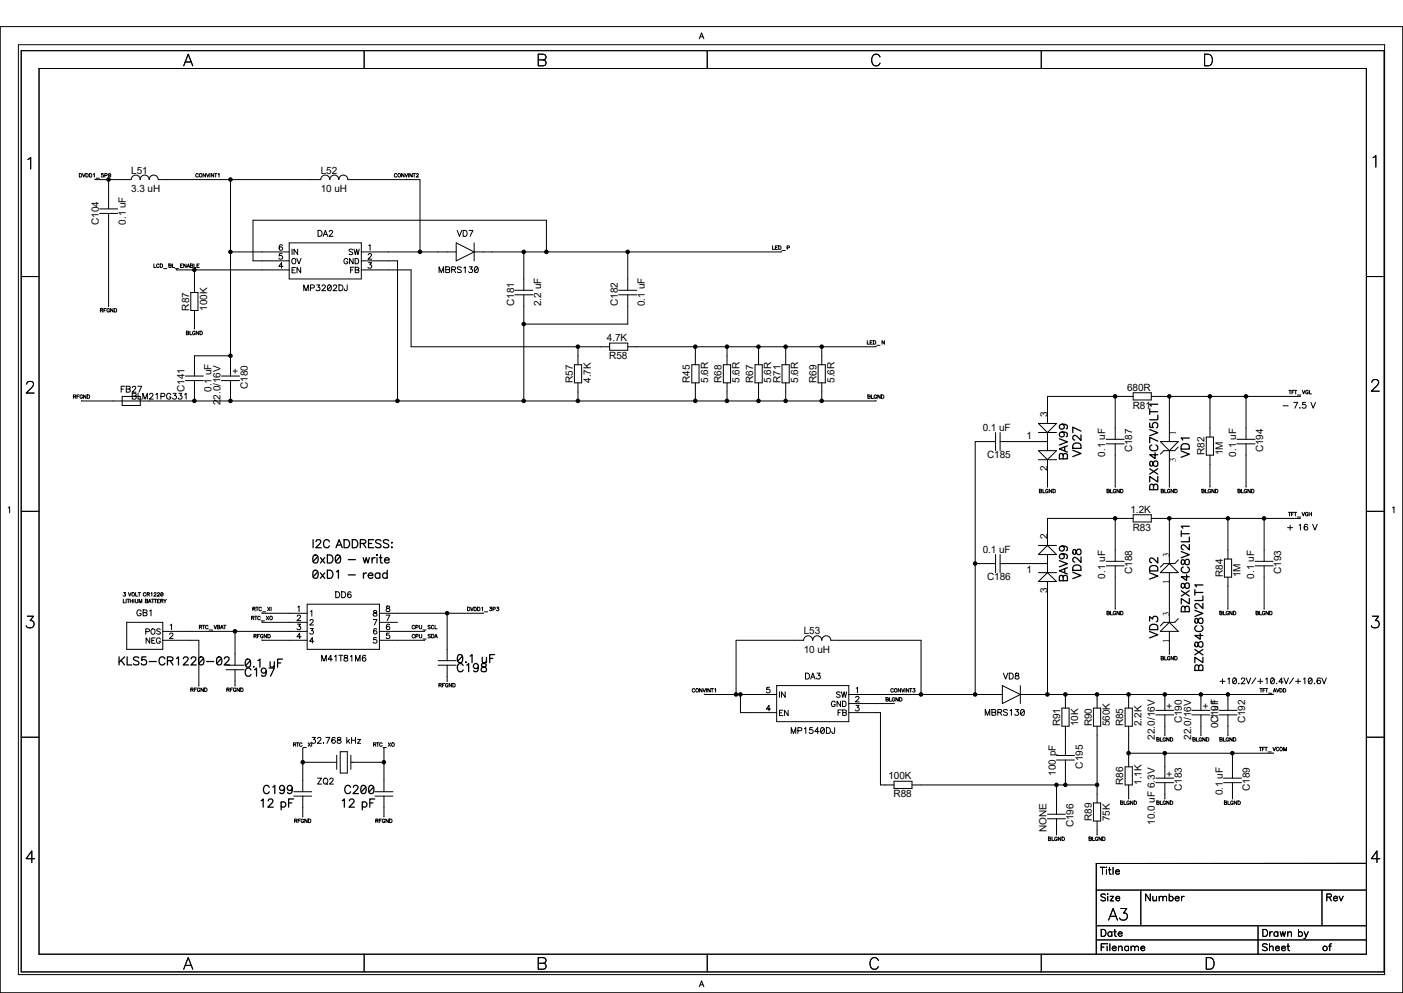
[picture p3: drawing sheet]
<svg xmlns="http://www.w3.org/2000/svg" width="420mm" height="297mm" viewBox="0 0 420 297" stroke-linecap="round" stroke-linejoin="round" font-family="sans-serif">
<defs><g id="words">
<g font-size="3">
<text x="39.3" y="52">L51</text>
<text x="96" y="52">L52</text>
<text x="39.3" y="57.4">3.3 uH</text>
<text x="96" y="57.4">10 uH</text>
<text x="29.5" y="67.2" transform="rotate(-90 29.5 67.2)">C104</text>
<text x="37.7" y="67.2" transform="rotate(-90 37.7 67.2)">0.1 uF</text>
<text x="56.6" y="92.9" transform="rotate(-90 56.6 92.9)">R87</text>
<text x="62" y="92.9" transform="rotate(-90 62 92.9)">100K</text>
<text x="153.9" y="91.6" transform="rotate(-90 153.9 91.6)">C181</text>
<text x="162" y="91.6" transform="rotate(-90 162 91.6)">2.2 uF</text>
<text x="185" y="91.6" transform="rotate(-90 185 91.6)">C182</text>
<text x="193" y="91.6" transform="rotate(-90 193 91.6)">0.1 uF</text>
<text x="181.7" y="102">4.7K</text>
<text x="182.4" y="107.4">R58</text>
<text x="71.5" y="112" transform="rotate(-90 71.5 112)">+</text>
<text x="55.2" y="117.2" transform="rotate(-90 55.2 117.2)">C141</text>
<text x="63.3" y="117.2" transform="rotate(-90 63.3 117.2)">0.1 uF</text>
<text x="74.2" y="116.4" transform="rotate(-90 74.2 116.4)">C180</text>
<text x="171.5" y="114.5" transform="rotate(-90 171.5 114.5)">R57</text>
<text x="176.8" y="114.5" transform="rotate(-90 176.8 114.5)">4.7K</text>
<text x="206.5" y="114.5" transform="rotate(-90 206.5 114.5)">R45</text>
<text x="212" y="114.5" transform="rotate(-90 212 114.5)">5.6R</text>
<text x="216" y="114.5" transform="rotate(-90 216 114.5)">R68</text>
<text x="221.4" y="114.5" transform="rotate(-90 221.4 114.5)">5.6R</text>
<text x="225.5" y="114.5" transform="rotate(-90 225.5 114.5)">R67</text>
<text x="230.9" y="114.5" transform="rotate(-90 230.9 114.5)">5.6R</text>
<text x="233.6" y="114.5" transform="rotate(-90 233.6 114.5)">R71</text>
<text x="239" y="114.5" transform="rotate(-90 239 114.5)">5.6R</text>
<text x="244.4" y="114.5" transform="rotate(-90 244.4 114.5)">R69</text>
<text x="249.8" y="114.5" transform="rotate(-90 249.8 114.5)">5.6R</text>
<text x="337.4" y="116.8">680R</text>
<text x="66" y="121.2" transform="rotate(-90 66 121.2)">22.0/16V</text>
<text x="313.5" y="124.8" transform="rotate(-90 313.5 124.8)">3</text>
<text x="339.1" y="122.3">R81</text>
<text x="294.2" y="129">0.1 uF</text>
<text x="307.3" y="131.4">1</text>
<text x="295.5" y="137.1">C185</text>
<text x="330.9" y="136.6" transform="rotate(-90 330.9 136.6)">0.1 uF</text>
<text x="339" y="135.3" transform="rotate(-90 339 135.3)">C187</text>
<text x="360.6" y="136.1" transform="rotate(-90 360.6 136.1)">R82</text>
<text x="366" y="136.1" transform="rotate(-90 366 136.1)">1M</text>
<text x="370" y="136.6" transform="rotate(-90 370 136.6)">0.1 uF</text>
<text x="378.2" y="135.3" transform="rotate(-90 378.2 135.3)">C194</text>
<text x="313.5" y="141" transform="rotate(-90 313.5 141)">2</text>
<text x="338.4" y="153.3">1.2K</text>
<text x="313.5" y="161.3" transform="rotate(-90 313.5 161.3)">2</text>
<text x="339.1" y="158.7">R83</text>
<text x="294.2" y="165.5">0.1 uF</text>
<text x="295.5" y="173.6">C186</text>
<text x="307.3" y="171.2">1</text>
<text x="330.9" y="173.1" transform="rotate(-90 330.9 173.1)">0.1 uF</text>
<text x="339" y="171.7" transform="rotate(-90 339 171.7)">C188</text>
<text x="366" y="172.6" transform="rotate(-90 366 172.6)">R84</text>
<text x="371.4" y="172.6" transform="rotate(-90 371.4 172.6)">1M</text>
<text x="375.5" y="173.1" transform="rotate(-90 375.5 173.1)">0.1 uF</text>
<text x="383.5" y="171.7" transform="rotate(-90 383.5 171.7)">C193</text>
<text x="313.5" y="177.5" transform="rotate(-90 313.5 177.5)">3</text>
<text x="240.6" y="189.8">L53</text>
<text x="240.6" y="195.2">10 uH</text>
<text x="351.1" y="212" transform="rotate(-90 351.1 212)">+</text>
<text x="361.9" y="212" transform="rotate(-90 361.9 212)">+</text>
<text x="317.4" y="217.2" transform="rotate(-90 317.4 217.2)">R91</text>
<text x="322.7" y="217.2" transform="rotate(-90 322.7 217.2)">10K</text>
<text x="326.8" y="217.2" transform="rotate(-90 326.8 217.2)">R90</text>
<text x="332.2" y="217.2" transform="rotate(-90 332.2 217.2)">560K</text>
<text x="336.3" y="217.2" transform="rotate(-90 336.3 217.2)">R85</text>
<text x="341.7" y="217.2" transform="rotate(-90 341.7 217.2)">2.2K</text>
<text x="345.7" y="221.2" transform="rotate(-90 345.7 221.2)">22.0/16V</text>
<text x="353.8" y="216.4" transform="rotate(-90 353.8 216.4)">C190</text>
<text x="356.5" y="221.2" transform="rotate(-90 356.5 221.2)">22.0/16V</text>
<text x="364.7" y="217.6" transform="rotate(-90 364.7 217.6)">0.1 uF</text>
<text x="364.7" y="216.4" transform="rotate(-90 364.7 216.4)">C191</text>
<text x="372.7" y="216.4" transform="rotate(-90 372.7 216.4)">C192</text>
<text x="265.9" y="233">100K</text>
<text x="316" y="232" transform="rotate(-90 316 232)">100 pF</text>
<text x="324.1" y="229.9" transform="rotate(-90 324.1 229.9)">C195</text>
<text x="351.1" y="232.3" transform="rotate(-90 351.1 232.3)">+</text>
<text x="267.5" y="238.4">R88</text>
<text x="336.3" y="234.8" transform="rotate(-90 336.3 234.8)">R86</text>
<text x="341.7" y="234.8" transform="rotate(-90 341.7 234.8)">1.1K</text>
<text x="353.8" y="236.6" transform="rotate(-90 353.8 236.6)">C183</text>
<text x="366" y="237.9" transform="rotate(-90 366 237.9)">0.1 uF</text>
<text x="374.1" y="236.6" transform="rotate(-90 374.1 236.6)">C189</text>
<text x="326.8" y="245.6" transform="rotate(-90 326.8 245.6)">R89</text>
<text x="332.2" y="245.6" transform="rotate(-90 332.2 245.6)">75K</text>
<text x="313.3" y="248.9" transform="rotate(-90 313.3 248.9)">NONE</text>
<text x="321.4" y="247.4" transform="rotate(-90 321.4 247.4)">C196</text>
<text x="345.7" y="246.7" transform="rotate(-90 345.7 246.7)">10.0 uF 6.3V</text>
</g>
<g font-size="2.7">
<text x="352" y="130" transform="rotate(-90 352 130)">1</text>
<text x="352" y="138.2" transform="rotate(-90 352 138.2)">3</text>
<text x="350" y="166.5" transform="rotate(-90 350 166.5)">3</text>
<text x="350" y="174.6" transform="rotate(-90 350 174.6)">1</text>
<text x="350" y="184.1" transform="rotate(-90 350 184.1)">3</text>
<text x="350" y="192.2" transform="rotate(-90 350 192.2)">1</text>
</g>
</g></defs>
<g fill="none" stroke="#000" stroke-width=".3">
<path d="M.1 8h419.8v288.9h-419.8zM5.5 13.4h409v278.1h-409zM6.3 15.2h408.1v275.5h-408.1zM55 19.7l1.3-3.5 1.4 3.5M55.5 18.5h1.7M109 15.2v5.3M161.1 17.9h1.5M161.1 16.2l2 .2a.82 .82 0 0 1 0 1.3l-.5 .2 .5 .1a.91 .91 0 0 1 .4 1 .91 .91 0 0 1-.9 .7h-1.5zM209.3 11.6l.7-1.8 .7 1.8M209.6 11h.8M211.7 15.2v5.3M263.4 17.1a1.28 1.28 0 0 0-1.4-.9 1.28 1.28 0 0 0-1.1 1.4 1.53 1.53 0 0 0 .4 1.6 1.53 1.53 0 0 0 1.6 .4l.5-.7"/>
<path d="M311.7 15.2v5.3M360.6 16.2h1.1a1.84 1.84 0 0 1 1.3 1.7 1.84 1.84 0 0 1-1.3 1.8h-1.1zM11.7 20.5h397.3v264.9h-397.3zM8.3 47.7l.9-.6v3.4M23.7 51.9h.4a.58 .58 0 0 1 .4 .5 .58 .58 0 0 1-.4 .6h-.4zM24.7 51.9l.4 1.1 .4-1.1M25.7 51.9h.4a.58 .58 0 0 1 .3 .5 .58 .58 0 0 1-.3 .6h-.4zM26.8 51.9h.3a.58 .58 0 0 1 .4 .5 .58 .58 0 0 1-.4 .6h-.3zM28 52.1l.2-.2v1.1M28.4 53.6l10.9 .1a1.33 1.33 0 0 1 1.3-1.3 1.33 1.33 0 0 1 1.4 1.3 1.35 1.35 0 0 1 1.3-1.3 1.35 1.35 0 0 1 1.4 1.3 1.35 1.35 0 0 1 1.3-1.3 1.35 1.35 0 0 1 1.4 1.3h48.6a1.35 1.35 0 0 1 1.4-1.3 1.35 1.35 0 0 1 1.3 1.3 1.35 1.35 0 0 1 1.4-1.3 1.35 1.35 0 0 1 1.3 1.3 1.35 1.35 0 0 1 1.4-1.3 1.35 1.35 0 0 1 1.3 1.3h21.6v21.7M28.8 53.3h1M30.9 51.9h-.5v.5a.38 .38 0 0 1 .5-.1 .38 .38 0 0 1 0 .6 .38 .38 0 0 1-.6-.1"/>
<path d="M31.4 52.5l.6-.1v-.4l-.6-.1v1.1M32.5 53.7v8.8M33.1 52.1l-.6 .7M59.4 52.2a.39 .39 0 0 0-.5-.3 .39 .39 0 0 0-.3 .4 .45 .45 0 0 0 .1 .6 .45 .45 0 0 0 .6-.1l.1-.1M61.5 51.9v1.1l-.7-1.1v1.1M61.8 51.9l.4 1.1 .4-1.1M62.2 53.6v.1M62.8 51.9v1.1M64 51.9v1.1l-.8-1.1v1.1M64.2 51.9h.7M64.6 51.9v1.1M65.3 52.1l.3-.2v1.1"/>
<path d="M69 53.7v58.8M118.8 52.2a.39 .39 0 0 0-.5-.3 .39 .39 0 0 0-.3 .4 .45 .45 0 0 0 .2 .6 .45 .45 0 0 0 .5-.1l.1-.1M120.9 51.9v1.1l-.7-1.1v1.1M121.2 51.9l.4 1.1 .4-1.1M121.7 53.6v.1M122.3 51.9v1.1M123.4 51.9v1.1l-.7-1.1v1.1M123.7 51.9h.7M124 51.9v1.1M124.6 52.2l.2-.3 .5 .2-.7 .9h.7M411 47.2l.9-.7v3.5M29.8 63.8h5.4"/>
<path d="M29.8 62.5h5.4M32.5 63.8v27.9M46.1 79v1h.6M47.6 79.2a.39 .39 0 0 0-.4-.3 .39 .39 0 0 0-.3 .5 .45 .45 0 0 0 .1 .5 .45 .45 0 0 0 .6 0v-.1M48 79h.3a.58 .58 0 0 1 .4 .5 .58 .58 0 0 1-.4 .5h-.3zM50.5 79.5h.5M50.5 79h.7v.4l-.2 .1 .3 .2-.1 .3h-.7zM51.6 79v1h.7M54 79.5h.4M54.7 79h-.7v1h.7M55.7 79v1l-.7-1v1M56.1 79.7h.5"/>
<path d="M57 79h.7v.4l-.2 .1 .2 .2v.3h-.7zM57 79.5h.5M58.1 79v1h.6M59 79.5h.4M59.6 79h-.6v1h.6M69 75.4h17.6M84.5 75.9h-.8l-.1 .7a.6 .6 0 0 1 .9 0 .6 .6 0 0 1-.1 .9 .6 .6 0 0 1-.9-.3M84.5 73.4v-.1a.81 .81 0 0 0-1.1 .5 .81 .81 0 0 0 .6 1 .52 .52 0 0 0 .6-.4 .52 .52 0 0 0-.5-.6 .52 .52 0 0 0-.5 .5M84.7 79.7h-1.2l.8-1.1v1.6M86.6 72.6h21.6v10.8h-21.6zM87.4 74.5v1.7M87.6 77.4a.76 .76 0 0 1 1 .7 .76 .76 0 0 1-1 .8l-.3-.6z"/>
<path d="M88.9 77.3l.6 1.6 .6-1.6M89.1 74.5v1.7l-1.1-1.7v1.7M95.2 68.9h.6a.95 .95 0 0 1 .6 .9 .95 .95 0 0 1-.6 .9h-.6zM96.7 70.7l.7-1.8 .7 1.8M97 70.1h.8M98.6 69.3l.3-.4 .5 .1 .2 .3-.3 .5-.8 .9h1.2M104.1 77.7a.59 .59 0 0 0-.7-.4 .59 .59 0 0 0-.4 .6v.4a.57 .57 0 0 0 .5 .6 .57 .57 0 0 0 .6-.6h-.4M105.6 74.8l-.4-.3-.7 .3 .1 .3 1 .6-.2 .4-.9-.2M105.7 77.3v1.6l-1.1-1.6v1.6M106 74.5l.4 1.7 .4-1.7 .3 1.7 .4-1.7M106 79.9h-1.1v1.7M106.3 77.3a.89 .89 0 0 1 1 .5 .89 .89 0 0 1-.2 1.1h-.8z"/>
<path d="M106.3 79.9l1.1 .2v.3l-.3 .3 .3 .3-.1 .5-1 .1zM108.2 75.4h28.4M108.2 78h10.8v41.9M110.2 76.2a.51 .51 0 0 1 .5-.4 .51 .51 0 0 1 .5 .4l-.2 .6-.8 .7h1.1M110.3 78.6h.9l-.5 .6a.57 .57 0 0 1 .6 .5 .57 .57 0 0 1-.5 .6 .57 .57 0 0 1-.6-.4M110.4 73.5l.4-.3v1.6M133.4 79.8l1.1 .2 .1 .3-.4 .3 .4 .4-.1 .5h-1.1zM136.6 72.6l5.3 2.8-5.3 2.6zM136.9 68.9l.6 1.8 .7-1.8M138.6 68.9h.6a.95 .95 0 0 1 .7 .9 .95 .95 0 0 1-.7 .9h-.6zM140.4 68.9h1.2l-.9 1.8M140.5 79.8h.9l-.5 .7a.59 .59 0 0 1 .4 .9 .59 .59 0 0 1-1-.2"/>
<path d="M141.9 72.6v5.4M142.2 79.9l.3-.1a.89 .89 0 0 1 .7 .9 .89 .89 0 0 1-.7 .8h-.3l-.2-.7zM156.8 75.4v11.4M163.6 75.4v-9.5h-87.9v12.1h10.9M187.9 75.4v11.4M231.3 73.5v1.1h.6M232.1 74h.4M232.8 73.5h-.7v1.1h.7M233.1 73.5h.4a.58 .58 0 0 1 .3 .6 .58 .58 0 0 1-.3 .5h-.4zM233.8 75.2v.2h-91.9M234.1 74.9h1M235.6 74.1l.7-.1v-.3l-.7-.2v1.1"/>
<path d="M6.3 82.7h5.4M30.1 92.8h.6v-.5h-.6v1M30.4 92.8l.4 .5M31.1 92.8h.4M31.8 92.3h-.7v1M32.8 92.5a.39 .39 0 0 0-.5-.2 .39 .39 0 0 0-.3 .4 .45 .45 0 0 0 .2 .6 .45 .45 0 0 0 .5-.1l.1-.2h-.3M33.8 92.3v1l-.7-1v1M34.2 92.3h.4a.58 .58 0 0 1 .3 .5 .58 .58 0 0 1-.3 .5h-.4zM49 80.3h1M52.5 80.3h.9M52.8 80.6l33.8 .1M55.8 99.6h.5"/>
<path d="M55.8 99.1l.7 .1-.2 .4 .2 .2-.1 .3h-.6zM56 80l.4-1 .4 1M56.9 99.1v1h.6M57.1 87.5h2.2v5.4h-2.2zM58.2 80.7v6.8M58.2 92.9v5.5M58.4 99.3a.39 .39 0 0 0-.4-.2 .39 .39 0 0 0-.3 .4 .45 .45 0 0 0 .1 .5 .45 .45 0 0 0 .6 0v-.3h-.2M59.5 99.1v1l-.7-1v1M59.9 99.1h.3a.58 .58 0 0 1 .4 .5 .58 .58 0 0 1-.4 .5h-.3zM87.4 80.8h.7M88.4 80h-1v1.6h1M90 80v1.6l-1.1-1.6v1.6"/>
<path d="M90.9 87v-1.8l.7 1.8 .7-1.8v1.8M92.9 86.1h1l.1-.7-1.1-.2v1.8M94.8 85.2h.9l-.5 .7a.59 .59 0 0 1 .4 .9 .59 .59 0 0 1-1-.1M96.4 85.6l.3-.4 .5 .1 .2 .3-.2 .5-.9 .9h1.2M98.3 85.3l.2-.1a.89 .89 0 0 1 .7 .9 .89 .89 0 0 1-.7 .9l-.2-.1-.3-.7zM99.1 85.6l-1 1.1M99.8 85.6l.3-.4 .5 .1 .2 .3-.3 .5-.8 .9h1.2M101.5 85.2h.6a.92 .92 0 0 1 .6 .9 .92 .92 0 0 1-.6 .9h-.6zM103.9 85.2l-.1 1.6-.5 .1-.2-.5M104.9 80.7h.7M106.3 80.7h.8M108.2 80.7h14.9v23h59.4"/>
<path d="M131.4 81.5v-1.7l.7 1.7 .7-1.7v1.7M133.4 80.6h.8M135.2 80.6h1l.1-.6-1.1-.2v1.7M135.8 80.6l.6 .9M138.1 80.1l-.4-.3-.8 .3 .2 .4 1 .6-.2 .4-1-.2M138.9 80.1l.4-.3v1.7M143.1 80.1l-1 1.1M154.1 88.2h5.4M154.1 86.8h5.4M156.8 88.2v31.7M185.2 88.2h5.4M185.2 86.8h5.4"/>
<path d="M187.9 88.2v8.7h-31.1M409 82.7h5.4M8 114.9l.2-.5a1.21 1.21 0 0 1 1.7 0 1.1 1.1 0 0 1-.4 1.5l-1.7 1.7h2.4M22 118.6h.6v-.4l-.6-.1v1.1M22.4 118.6l.3 .6M23 118.6h.5M23.7 118.1h-.7v1.1M24.4 119.8h237.8M24.7 118.4a.39 .39 0 0 0-.5-.3 .39 .39 0 0 0-.3 .4 .45 .45 0 0 0 .2 .6 .45 .45 0 0 0 .5-.1l.1-.2h-.3M25.7 118.1v1.1l-.7-1.1v1.1M26.1 118.1h.4a.58 .58 0 0 1 .3 .5 .58 .58 0 0 1-.3 .6h-.4zM36.3 116.4h.7"/>
<path d="M36.6 118.6h5.4v2.7h-5.4zM37.4 115.5h-1.1v1.8M37.8 116.4h.8M37.8 115.5l1.1 .2 .1 .3-.4 .4 .4 .3-.2 .5-1 .1zM39.6 118.5h.7M39.6 117.6l1.1 .2 .1 .4-.5 .3 .5 .3-.2 .5-1 .1zM39.6 116l.4-.5 .5 .1 .1 .3-.2 .6-.9 .8h1.2M41.2 115.5h1.2l-.8 1.8M41.3 117.6v1.8h1M42.8 119.4v-1.8l.6 1.8 .7-1.8v1.8M44.8 118.1l.3-.5 .5 .1 .2 .3-.2 .6-.9 .8h1.2M46.7 118l.4-.4v1.8"/>
<path d="M48.2 118.6l1-.1 .1-.7-1.1-.2v1.8M51.1 118.1a.65 .65 0 0 0-.7-.5 .65 .65 0 0 0-.5 .7v.4a.64 .64 0 0 0 .6 .7 .64 .64 0 0 0 .6-.7h-.4M51.8 117.6h.9l-.5 .7a.59 .59 0 0 1 .5 1 .59 .59 0 0 1-1.1-.2M53.5 117.6h.9l-.5 .7a.59 .59 0 0 1 .5 1 .59 .59 0 0 1-1.1-.2M55.3 118l.4-.4v1.8M55.5 112.5h5.4M55.5 113.8h5.4M58.2 113.8v6.1M66.3 112.5h5.4M66.3 113.8h5.4M69 106.4h-10.8v6.1M69 113.8v6.1"/>
<path d="M172 109.1h2.1v5.4h-2.1zM173 103.7v5.4M173 114.5v5.4M182.5 102.6h5.4v2.2h-5.4zM207.1 109.1h2.2v5.4h-2.2zM208.2 103.7v5.4M208.2 114.5v5.4M216.5 109.1h2.2v5.4h-2.2zM217.6 103.7v5.4M217.6 114.5v5.4M226 109.1h2.2v5.4h-2.2zM227.1 103.7v5.4"/>
<path d="M227.1 114.5v5.4M234.1 109.1h2.2v5.4h-2.2zM235.2 103.7v5.4M235.2 114.5v5.4M244.9 109.1h2.2v5.4h-2.2zM246 103.7v5.4M246 114.5v5.4M259.6 101.9v1.1h.7M259.8 118.6h.5M259.8 118.1l.7 .1-.2 .4 .2 .2-.1 .3-.6 .1zM260.5 102.4h.4M260.9 118.1v1.1h.6"/>
<path d="M261.2 101.9h-.7v1.1h.7M261.5 101.9h.3a.58 .58 0 0 1 .4 .5 .58 .58 0 0 1-.4 .6h-.3zM262.2 103.6l-74.3 .1M262.4 118.4a.39 .39 0 0 0-.4-.3 .39 .39 0 0 0-.3 .4 .45 .45 0 0 0 .1 .6 .45 .45 0 0 0 .6-.1v-.2h-.2M262.5 103.3h.9M263.5 118.1v1.1l-.7-1.1v1.1M263.9 118.1h.3a.58 .58 0 0 1 .4 .5 .58 .58 0 0 1-.4 .6h-.3zM264.8 101.9v1.1l-.8-1.1v1.1M333.8 118.6v12.8M339.2 118.6h-25.6v8.1M339.2 117.5h5.4v2.1h-5.4zM350.1 118.6v13.5"/>
<path d="M362.2 118.6v12.1M373 118.6v12.8M385.8 116.8h.7M386.2 116.8v1M386.8 117.3h.4M387.4 116.8h-.6v1M387.5 116.8h.7M387.9 116.8v1M388.4 118.2h1M389.2 118.4l-44.6 .2M389.8 116.8l.4 1 .5-1M391.6 117a.39 .39 0 0 0-.4-.2 .39 .39 0 0 0-.3 .4 .45 .45 0 0 0 .1 .5 .45 .45 0 0 0 .6 0v-.3h-.2"/>
<path d="M392 116.8v1h.6M410.7 114.3l.1-.5a1.21 1.21 0 0 1 1.7 0 1.1 1.1 0 0 1-.3 1.6l-1.7 1.6h2.4M298 132.1h-6.1v75.6M298 129.4v5.4M299.4 129.4v5.4M299.4 132.1h14.2M310.9 126.7h5.4l-2.7 2.7zM310.9 129.4h5.4M310.9 137.5h5.4M310.9 134.8h5.4l-2.7 2.7zM313.6 129.4v5.4M313.6 137.5v8.2"/>
<path d="M331.1 131.4h5.4M331.1 132.8h5.4M333.8 132.8v12.9M347.3 132.1h5.4l-2.6 2.7zM350.1 134.8v10.9M352.7 133.7l-1 1.1h-3.3l-1.1 1M361.1 130.7h2.2v5.4h-2.2zM362.2 136.1v9.6M370.3 131.4h5.4M370.3 132.8h5.4M373 132.8v12.9M384.1 121.4h1.5"/>
<path d="M387.3 120.4h1.2l-.9 1.7M389.1 122h.1M390.8 120.4h-.8l-.1 .7a.63 .63 0 0 1 .9 0 .63 .63 0 0 1-.1 .9 .63 .63 0 0 1-.9-.2M392.4 120.4l.7 1.7 .7-1.7M2.5 151.9l.4-.3v1.8M6.3 153h5.4M311.1 146.9h.5M311.1 146.3l.7 .2-.2 .4 .3 .2-.1 .3h-.7zM312.2 146.3v1.1h.6M313.8 146.6a.39 .39 0 0 0-.5-.3 .39 .39 0 0 0-.3 .5 .45 .45 0 0 0 .2 .5 .45 .45 0 0 0 .5 0l.1-.3h-.3M314.8 146.3v1.1l-.7-1.1v1.1M315.2 146.3h.4a.58 .58 0 0 1 .3 .6 .58 .58 0 0 1-.3 .5h-.4z"/>
<path d="M331.4 146.3l.7 .2-.2 .4 .2 .2-.1 .3h-.6zM331.4 146.9h.5M332.4 146.3v1.1h.7M333.8 155.1v12.8M334 146.6a.39 .39 0 0 0-.4-.3 .39 .39 0 0 0-.4 .5 .45 .45 0 0 0 .2 .5 .45 .45 0 0 0 .6 0v-.3h-.2M335.1 146.3v1.1l-.8-1.1v1.1M335.4 146.3h.4a.58 .58 0 0 1 .4 .6 .58 .58 0 0 1-.4 .5h-.4zM339.2 155.1h-25.6v8.1M339.2 154h5.4v2.1h-5.4zM347.6 146.3l.7 .2-.2 .4 .2 .2-.1 .3h-.6zM347.6 146.9h.5M348.7 146.3v1.1h.6"/>
<path d="M350.1 155.1v13.5M350.2 146.6a.39 .39 0 0 0-.4-.3 .39 .39 0 0 0-.3 .5 .45 .45 0 0 0 .1 .5 .45 .45 0 0 0 .6 0v-.3h-.2M351.3 146.3v1.1l-.7-1.1v1.1M351.7 146.3h.3a.58 .58 0 0 1 .4 .6 .58 .58 0 0 1-.4 .5h-.3zM359.8 146.9h.5M359.8 146.3l.7 .2-.2 .4 .2 .2-.1 .3h-.6zM360.8 146.3v1.1h.7M362.4 146.6a.39 .39 0 0 0-.4-.3 .39 .39 0 0 0-.3 .5 .45 .45 0 0 0 .1 .5 .45 .45 0 0 0 .6 0v-.3h-.2M363.5 146.3v1.1l-.7-1.1v1.1M363.9 146.3h.3a.58 .58 0 0 1 .4 .6 .58 .58 0 0 1-.4 .5h-.3zM367.6 155.1v12.1M370.6 146.3l.7 .2-.2 .4 .2 .2-.1 .3h-.6z"/>
<path d="M370.6 146.9h.5M371.6 146.3v1.1h.7M373.2 146.6a.39 .39 0 0 0-.4-.3 .39 .39 0 0 0-.4 .5 .45 .45 0 0 0 .2 .5 .45 .45 0 0 0 .6 0v-.3h-.2M374.3 146.3v1.1l-.8-1.1v1.1M374.6 146.3h.4a.58 .58 0 0 1 .4 .6 .58 .58 0 0 1-.4 .5h-.4zM378.4 155.1v12.8M385.4 157.8h1.6M385.7 153.2h.7M386 153.2v1.1M386.2 157.1v1.4M386.6 153.8h.5M387.3 153.2h-.7v1.1"/>
<path d="M387.4 153.2h.8M387.8 153.2v1.1M388.3 154.6h1M388.9 157.1l.4-.3v1.7M389.2 154.9v.2h-44.6M389.8 153.2l.3 1.1 .5-1.1M391.4 157.1l-.1-.2a.85 .85 0 0 0-1 .6 .85 .85 0 0 0 .6 1 .54 .54 0 0 0 .6-.5 .54 .54 0 0 0-.5-.5 .54 .54 0 0 0-.6 .5M391.5 153.5a.39 .39 0 0 0-.4-.3 .39 .39 0 0 0-.3 .5 .45 .45 0 0 0 .1 .5 .45 .45 0 0 0 .6 0v-.3h-.2M391.9 153.8h.7M391.9 153.2v1.1M392.6 153.2v1.1M392.9 156.8l.7 1.7 .7-1.7"/>
<path d="M409 153h5.4M416.9 151.9l.4-.3v1.8M36.9 179.2v1.1h.6M37 177.2h.5l-.2 .5a.35 .35 0 0 1 .3 .5 .35 .35 0 0 1-.6 .1l-.1-.2M37.8 179.2v1.1M38.1 179.2h.7M38.4 179.2v1.1M38.4 177.2l.4 1.1 .4-1.1M39 179.2v1.1M39 179.7h.7M39.7 179.2v1.1M40.1 179.2v1.1"/>
<path d="M40.5 179.2v.8l.4 .3 .3-.1v-1M40.6 177.2v1.1h.6M41.4 177.2h.7M41.7 177.2v1.1M43.5 179.7h.5M43.5 179.2l.7 .1v.4h-.2l.2 .3v.3h-.7zM43.6 177.5a.39 .39 0 0 0-.4-.3 .39 .39 0 0 0-.3 .5 .45 .45 0 0 0 .1 .5 .45 .45 0 0 0 .6 0v-.1M44 177.8l.7-.1v-.4l-.7-.1v1.1M44.4 177.8l.3 .5M44.6 180h.5M45.2 177.5l.3-.3v1.1M45.4 179.2h.7"/>
<path d="M45.7 179.2v1.1M46.1 177.5l.2-.3 .4 .3-.6 .8h.7M46.2 179.2h.7M46.5 179.2v1.1M47.1 177.5l.2-.3 .5 .3-.7 .8h.7M47.1 179.7h.4M47.8 179.2h-.7v1.1h.7M48.1 179.7h.6v-.4l-.6-.1v1.1M48.5 179.7l.3 .6M48.8 177.5l-.7 .6M49 179.2l.4 .5v.6M49.8 179.2l-.4 .5"/>
<path d="M100.5 177h.6a.95 .95 0 0 1 .6 .9 .95 .95 0 0 1-.6 .9h-.6zM102.3 177h.6a.95 .95 0 0 1 .6 .9 .95 .95 0 0 1-.6 .9h-.6zM105.1 177.2l-.1-.1a.87 .87 0 0 0-1.1 .6 .87 .87 0 0 0 .7 1.1 .55 .55 0 0 0 .6-.5 .55 .55 0 0 0-.6-.6 .55 .55 0 0 0-.5 .5M291.9 168.6h6.1M298 165.9v5.4M299.4 168.6h14.2M299.4 165.9v5.4M310.9 173.9l2.7-2.6 2.7 2.6zM310.9 171.3h5.4M310.9 163.2h5.4M313.6 165.9v5.4M313.6 173.9v33.8"/>
<path d="M313.6 163.2l2.7 2.7h-5.4zM331.1 167.9h5.4M331.1 169.2h5.4M333.8 169.2v13M347.3 171.3l2.8-2.7 2.6 2.7zM350.1 171.3v14.8M352.7 167.5l-1 1.1h-3.3l-1.1 1M366.5 167.2h2.2v5.4h-2.2zM367.6 172.6v9.6M375.7 167.9h5.4M375.7 169.2h5.4M378.4 169.2v13"/>
<path d="M8.2 184.3h1.8l-1 1.3a1.12 1.12 0 0 1 1.2 1.3 1.12 1.12 0 0 1-1.5 .9l-.5-.1-.4-.5M37.9 186.1h10.8v8.1h-10.8zM41.6 180.3v-1.1l.4 1.1 .5-1.1v1.1M42.2 182.8a.65 .65 0 0 0-.7-.4 .65 .65 0 0 0-.5 .7v.4a.64 .64 0 0 0 .6 .7 .64 .64 0 0 0 .6-.7h-.4M42.8 183.3h.8M42.8 182.4l1.1 .2 .1 .3-.4 .4 .4 .3-.1 .5-1.1 .1zM43.6 188.9l1-.1 .1-.4-.4-.3h-.7v1.6M44.4 180.3l.4-1.1 .5 1.1M44.8 182.8l.4-.4v1.8M44.8 190.8v1.6l-1.1-1.6v1.6M45.3 188.3l.2-.1a.76 .76 0 0 1 .9 .7 .76 .76 0 0 1-.9 .8l-.3-.6zM45.4 191.6h.7"/>
<path d="M46.4 190.8h-1v1.6h1M48 191.2a.61 .61 0 0 0-.7-.4 .61 .61 0 0 0-.5 .6v.4a.59 .59 0 0 0 .6 .6 .59 .59 0 0 0 .6-.6h-.4M48 188.3l-.4-.2-.7 .2 .2 .4 .9 .5-.2 .5-.9-.2M48.7 191.5h10.8v13.7M48.7 188.8h43.2M50.8 189.7a.51 .51 0 0 1 .5-.4 .51 .51 0 0 1 .5 .4l-.3 .5-.8 .8h1.2M51 187l.4-.3v1.6M59.7 187.5h.6v-.4l-.6-.1v1.1M60.1 187.5l.3 .6M60.6 187h.7M61 187v1.1M62.3 187.3a.39 .39 0 0 0-.5-.3 .39 .39 0 0 0-.3 .5 .45 .45 0 0 0 .2 .5 .45 .45 0 0 0 .5 0l.1-.2"/>
<path d="M62.6 188.4h.9M63.6 188.7v.1M64.1 187l.3 1.1 .5-1.1M65.1 187.5h.4M65.1 187l.6 .1v.4h-.2l.3 .2-.1 .3-.6 .1zM66 188.1l.4-1.1 .4 1.1M66.2 187.7h.5M66.9 187h.7M67.3 187v1.1M67.6 199h5.5M70.4 188.8v10.2M75.3 184.8h.6v-.4l-.6-.1v1.1"/>
<path d="M75.7 184.8l.3 .6M75.7 182.1h.6l.1-.3-.7-.2v1.1M76 190.2h.7v-.4l-.7-.1v1.1M76.1 182.1l.3 .6M76.2 184.3h.8M76.4 190.2l.4 .6M76.6 184.3v1.1M76.6 181.6h.7M77 181.6v1.1M77.1 190.2h.4M77.8 189.7h-.7v1.1M77.9 184.6a.39 .39 0 0 0-.5-.3 .39 .39 0 0 0-.3 .4 .45 .45 0 0 0 .2 .6 .45 .45 0 0 0 .6 0v-.2"/>
<path d="M78.2 185.7h1M78.3 181.9a.39 .39 0 0 0-.5-.3 .39 .39 0 0 0-.3 .4 .45 .45 0 0 0 .2 .6 .45 .45 0 0 0 .5-.1h.1M78.4 183.3l13.5 .1M78.4 186l13.5 .1M78.4 191.4l13.5 .1M78.6 183h.9M78.7 190a.39 .39 0 0 0-.4-.3 .39 .39 0 0 0-.3 .5 .45 .45 0 0 0 .1 .5 .45 .45 0 0 0 .6 0v-.3h-.2M79.7 184.3l.7 1.1M79.8 189.7v1.1l-.7-1.1v1.1M80.1 181.6l.7 1.1M80.2 189.7h.4a.58 .58 0 0 1 .3 .6 .58 .58 0 0 1-.3 .5h-.4zM80.4 184.3l-.7 1.1"/>
<path d="M80.8 181.6l-.7 1.1M81.2 181.6v1.1M89 184.4a.51 .51 0 0 1 .4-.4 .51 .51 0 0 1 .6 .3l-.3 .6-.8 .7h1.1M89.1 186.7h.9l-.5 .6a.57 .57 0 0 1 .5 .5 .57 .57 0 0 1-.5 .6 .57 .57 0 0 1-.6-.4M89.2 181.6l.3-.3v1.6M90.1 190.5h-1.2l.8-1.1v1.6M91.9 180.7h21.7v13.5h-21.7zM92.8 185.7a.51 .51 0 0 1 .4-.4 .51 .51 0 0 1 .6 .3l-.3 .6-.8 .7h1.2M92.9 188h.9l-.5 .6a.57 .57 0 0 1 .5 .6 .57 .57 0 0 1-.4 .6 .57 .57 0 0 1-.7-.4M93 182.9l.3-.3v1.7M93.9 191.8h-1.2l.8-1.1v1.7M96.3 197.7v-1.7l.7 1.7 .7-1.7v1.7"/>
<path d="M99.5 197.2h-1.3l.9-1.2v1.7M100.2 196.3l.4-.3v1.7M101.4 196h1.2M102 196v1.7M103.1 196.1v.5l.8 .2 .2 .4a.59 .59 0 0 1-.6 .6 .59 .59 0 0 1-.5-.6l1.1-.8-.1-.3zM104.9 196.3l.4-.3v1.7M106.4 197.7v-1.7l.7 1.7 .7-1.7v1.7M109.5 196.3l-.1-.2a.85 .85 0 0 0-1.1 .6 .85 .85 0 0 0 .7 1 .54 .54 0 0 0 .5-.5 .54 .54 0 0 0-.5-.5 .54 .54 0 0 0-.5 .5M111.7 185.3h1.2l-.8 1.6M111.9 182.7v.5l1 .5a.52 .52 0 0 1-.7 .6 .52 .52 0 0 1-.2-.9l.7-.2 .1-.4-.4-.2zM112.7 190.7h-.8l-.1 .7a.6 .6 0 0 1 .9 0 .6 .6 0 0 1-.1 .9 .6 .6 0 0 1-.9-.2M112.8 188.2l-.1-.1a.81 .81 0 0 0-1 .6 .81 .81 0 0 0 .6 1 .52 .52 0 0 0 .5-.5 .52 .52 0 0 0-.4-.6 .52 .52 0 0 0-.6 .5"/>
<path d="M113.6 186.1h5.4M115.6 184h1.1l-.8 1.6M115.7 181.4v.4l1 .6a.52 .52 0 0 1-.7 .5 .52 .52 0 0 1-.2-.8l.7-.3 .1-.3-.3-.2zM116.5 189.4h-.8v.7a.6 .6 0 0 1 .9 0 .6 .6 0 0 1-.2 .9 .6 .6 0 0 1-.8-.3M116.6 186.9l-.1-.1a.81 .81 0 0 0-1 .5 .81 .81 0 0 0 .6 1 .52 .52 0 0 0 .6-.4 .52 .52 0 0 0-.5-.6 .52 .52 0 0 0-.5 .5M124.1 190a.39 .39 0 0 0-.4-.3 .39 .39 0 0 0-.3 .5 .45 .45 0 0 0 .1 .5 .45 .45 0 0 0 .6 0v-.2M124.1 187.3a.39 .39 0 0 0-.4-.3 .39 .39 0 0 0-.3 .5 .45 .45 0 0 0 .1 .5 .45 .45 0 0 0 .6 0v-.1M124.5 190.3l.6-.1v-.4l-.6-.1v1.1M124.5 187.6l.6-.1v-.3l-.6-.2v1.1M125.5 189.7v.8l.4 .3 .3-.1v-1M125.5 187l.1 1 .2 .1 .4-.1v-1M126.6 188.4h1"/>
<path d="M126.6 191.1h1M127.1 191.4l-13.5 .1M127.1 188.7v.1h-13.5M128.8 187.2l-.2-.2-.5 .2 .7 .6-.2 .3-.5-.1M128.9 189.9l-.3-.2-.5 .2 .8 .6-.3 .3-.5-.1M129.2 189.7h.4a.58 .58 0 0 1 .3 .6 .58 .58 0 0 1-.3 .5h-.4zM129.9 187.3a.39 .39 0 0 0-.5-.3 .39 .39 0 0 0-.3 .5 .45 .45 0 0 0 .2 .5 .45 .45 0 0 0 .5 0l.1-.1M130.1 190.8l.4-1.1 .4 1.1M130.2 187v1.1h.7M130.3 190.5h.5M131.1 199h5.5M131.1 197.6h5.5"/>
<path d="M133.9 183.4v14.2M133.9 199v4.8M140 181.6h.3a.58 .58 0 0 1 .4 .5 .58 .58 0 0 1-.4 .6h-.3zM140.9 181.6l.4 1.1 .4-1.1M141.9 181.6h.4a.58 .58 0 0 1 .3 .5 .58 .58 0 0 1-.3 .6h-.4zM143 181.6h.3a.58 .58 0 0 1 .4 .5 .58 .58 0 0 1-.4 .6h-.3zM144.2 181.8l.2-.2v1.1M144.7 183.3l-31.1 .1M145 183h1M146.6 181.6h.6l-.3 .4a.36 .36 0 0 1 .3 .5 .36 .36 0 0 1-.6 .1l-.1-.1M147.6 182.2l.6-.1 .1-.4-.7-.1v1.1M148.7 181.6h.6l-.3 .4a.36 .36 0 0 1 .3 .5 .36 .36 0 0 1-.6 .1l-.1-.1"/>
<path d="M331.4 182.8l.7 .2-.2 .3 .2 .3-.1 .3h-.6zM331.4 183.3h.5M332.4 182.8v1.1h.7M334 183.1a.39 .39 0 0 0-.4-.3 .39 .39 0 0 0-.4 .5 .45 .45 0 0 0 .2 .5 .45 .45 0 0 0 .6 0v-.3h-.2M335.1 182.8v1.1l-.8-1.1v1.1M335.4 182.8h.4a.58 .58 0 0 1 .4 .6 .58 .58 0 0 1-.4 .5h-.4zM347.3 188.8l2.8-2.7 2.6 2.7zM347.6 196.3l.7 .2-.2 .3 .2 .3-.1 .3h-.6zM347.6 196.8h.5M348.7 196.3v1.1h.6M350.1 188.8v6.9M350.2 196.6a.39 .39 0 0 0-.4-.3 .39 .39 0 0 0-.3 .5 .45 .45 0 0 0 .1 .5 .45 .45 0 0 0 .6 0v-.3h-.2"/>
<path d="M351.3 196.3v1.1l-.7-1.1v1.1M351.7 196.3h.3a.58 .58 0 0 1 .4 .6 .58 .58 0 0 1-.4 .5h-.3zM352.7 185l-1 1.1h-3.3l-1.1 1.1M365.2 182.8l.6 .2-.2 .3 .3 .3-.1 .3h-.6zM365.2 183.3h.4M366.2 182.8v1.1h.7M367.8 183.1a.39 .39 0 0 0-.5-.3 .39 .39 0 0 0-.3 .5 .45 .45 0 0 0 .2 .5 .45 .45 0 0 0 .5 0l.1-.3h-.3M368.9 182.8v1.1l-.8-1.1v1.1M369.2 182.8h.4a.58 .58 0 0 1 .4 .6 .58 .58 0 0 1-.4 .5h-.4zM376 182.8l.7 .2-.2 .3 .2 .3-.1 .3h-.6zM376 183.3h.5M377.1 182.8v1.1h.6"/>
<path d="M378.6 183.1a.39 .39 0 0 0-.4-.3 .39 .39 0 0 0-.3 .5 .45 .45 0 0 0 .1 .5 .45 .45 0 0 0 .6 0v-.3h-.2M379.7 182.8v1.1l-.7-1.1v1.1M380.1 182.8h.3a.58 .58 0 0 1 .4 .6 .58 .58 0 0 1-.4 .5h-.3zM410.8 184.3h1.9l-1 1.3a1.12 1.12 0 0 1 1.2 1.3 1.12 1.12 0 0 1-1.5 .9l-.6-.1-.3-.5M57.1 206.3l.6-.1v-.4h-.6v1M57.5 206.3l.3 .5M58.2 206.3h.4M58.8 205.8h-.6v1M59.8 206a.39 .39 0 0 0-.4-.2 .39 .39 0 0 0-.3 .4 .45 .45 0 0 0 .1 .6 .45 .45 0 0 0 .6-.1v-.2h-.2M60.9 205.8v1l-.7-1v1M61.3 205.8h.3a.58 .58 0 0 1 .4 .5 .58 .58 0 0 1-.4 .5h-.3zM67.6 200.3h5.5"/>
<path d="M67.9 206.3l.6-.1v-.4h-.6v1M68.3 206.3l.3 .5M69 206.3h.4M69.6 205.8h-.6v1M70.4 200.3v4.9M70.6 206a.39 .39 0 0 0-.4-.2 .39 .39 0 0 0-.3 .4 .45 .45 0 0 0 .1 .6 .45 .45 0 0 0 .6-.1v-.2h-.2M71.7 205.8v1l-.7-1v1M72.1 205.8h.3a.58 .58 0 0 1 .4 .5 .58 .58 0 0 1-.4 .5h-.3zM131.4 204.9h.6v-.4l-.6-.1v1.1M131.8 204.9l.3 .6M132.5 204.9h.4M133.1 204.4h-.6v1.1"/>
<path d="M134.1 204.7a.39 .39 0 0 0-.4-.3 .39 .39 0 0 0-.3 .5 .45 .45 0 0 0 .1 .5 .45 .45 0 0 0 .6 0v-.3h-.2M135.2 204.4v1.1l-.7-1.1v1.1M135.6 204.4h.3a.58 .58 0 0 1 .4 .6 .58 .58 0 0 1-.4 .5h-.3zM208 206.2a.39 .39 0 0 0-.5-.3 .39 .39 0 0 0-.3 .5 .45 .45 0 0 0 .2 .5 .45 .45 0 0 0 .5 0l.1-.1M210.1 206v1l-.7-1v1M210.4 206l.4 1 .4-1M210.9 207.6l21.6 .1M211.5 206v1M212.6 206v1l-.7-1v1M212.9 206h.7M213.2 206v1M214 206.2l.2-.2v1"/>
<path d="M220.3 207.7v-16.2h20.3a1.35 1.35 0 0 1 1.3-1.3 1.35 1.35 0 0 1 1.4 1.3 1.35 1.35 0 0 1 1.3-1.3 1.35 1.35 0 0 1 1.4 1.3 1.35 1.35 0 0 1 1.4-1.3 1.35 1.35 0 0 1 1.3 1.3h27v16.2M221.7 207.7v5.4h10.8M230.4 205.6h-.8l-.1 .7a.6 .6 0 0 1 .9 0 .6 .6 0 0 1-.1 .9 .6 .6 0 0 1-.9-.3M230.6 212.1h-1.2l.8-1.1v1.6M232.5 205.1h21.6v10.8h-21.6zM233.3 206.9v1.7M233.3 213.2h.7M234.4 212.4h-1.1v1.6h1.1M235 206.9v1.7l-1.1-1.7v1.7M235.9 212.4v1.6l-1.1-1.6v1.6M236.9 219.4v-1.8l.6 1.8 .7-1.8v1.8M238.8 218.6l1.1-.1v-.7l-1.1-.2v1.8"/>
<path d="M240.8 218l.4-.4v1.8M241.1 201.3h.6a.95 .95 0 0 1 .6 .9 .95 .95 0 0 1-.6 .9h-.6zM242.7 203.1l.6-1.8 .7 1.8M242.9 202.5h.9M243.2 217.6h-.8l-.1 .8a.63 .63 0 0 1 1 0 .63 .63 0 0 1-.2 .9 .63 .63 0 0 1-.9-.2M244.6 201.3h.9l-.5 .7a.59 .59 0 0 1 .4 1 .59 .59 0 0 1-1-.2M245.2 218.8h-1.3l.9-1.2v1.8M245.9 217.7l.2-.1a.89 .89 0 0 1 .7 .9 .89 .89 0 0 1-.7 .9l-.2-.1-.3-.6zM246.7 218l-1 1.1M247.4 217.6h.6a.92 .92 0 0 1 .6 .9 .92 .92 0 0 1-.6 .9h-.6zM249.9 217.6l-.1 1.6-.6 .1-.2-.5M250 210.1a.59 .59 0 0 0-.7-.4 .59 .59 0 0 0-.4 .7v.3a.57 .57 0 0 0 .5 .6 .57 .57 0 0 0 .6-.6h-.4"/>
<path d="M250.9 213.1h.6M251.5 207.2l-.4-.3-.7 .3 .2 .4 .9 .5-.2 .4-.9-.1M251.6 209.7v1.6l-1-1.6v1.6M251.9 206.9l.4 1.7 .4-1.7 .4 1.7 .3-1.7M251.9 212.3h-1v1.7M252.2 209.7a.89 .89 0 0 1 1 .5 .89 .89 0 0 1-.2 1.1h-.8zM252.3 213.1h.7M252.3 212.3l1 .2 .1 .3-.4 .3 .4 .3-.2 .6h-.9zM254.1 213.1h9.5v21.7h4M254.1 207.7h46M256.2 208.7a.51 .51 0 0 1 .4-.4 .51 .51 0 0 1 .5 .3l-.2 .6-.8 .7h1.1M256.2 211h.9l-.5 .6a.57 .57 0 0 1 .6 .5 .57 .57 0 0 1-.5 .6 .57 .57 0 0 1-.6-.4"/>
<path d="M256.3 205.9l.4-.3v1.6M265.2 209.2h.5M265.2 208.7l.7 .1-.2 .4 .2 .2v.3h-.7zM266.3 208.7v1h.6M267.4 206.2a.39 .39 0 0 0-.4-.3 .39 .39 0 0 0-.3 .5 .45 .45 0 0 0 .1 .5 .45 .45 0 0 0 .6 0v-.1M267.6 210.3l-13.5 .1M267.8 208.9a.39 .39 0 0 0-.4-.2 .39 .39 0 0 0-.3 .4 .45 .45 0 0 0 .1 .5 .45 .45 0 0 0 .6 0v-.3h-.2M268.9 208.7v1l-.7-1v1M269.3 208.7h.4a.58 .58 0 0 1 .3 .5 .58 .58 0 0 1-.3 .5h-.4zM269.6 206v1l-.7-1v1M269.9 206l.4 1 .4-1M270.3 207.6v.1"/>
<path d="M270.9 206v1M272 206v1l-.7-1v1M272.3 206h.7M272.6 206v1M273.3 206h.6l-.3 .4a.35 .35 0 0 1 .3 .5 .35 .35 0 0 1-.6 .1l-.1-.2M294.9 214v-1.8l.7 1.8 .7-1.8v1.8M296.9 212.2l1.1 .2 .1 .3-.4 .4 .4 .3-.2 .5-1 .1zM296.9 213.1h.8M298.7 213.1l1-.1 .1-.6-1.1-.2v1.8M299.3 213.1l.6 .9M300.1 205.1l5.3 2.6-5.3 2.7zM300.4 201.3l.6 1.8 .7-1.8"/>
<path d="M301.6 212.5l-.4-.3-.8 .3 .2 .4 1 .6-.2 .4-1-.2M302.1 201.3h.6a.95 .95 0 0 1 .6 .9 .95 .95 0 0 1-.6 .9h-.6zM302.3 212.6l.5-.4v1.8M304 212.2h.9l-.5 .7a.59 .59 0 0 1 .4 .9 .59 .59 0 0 1-1-.1M304 201.4v.5l.8 .3 .3 .3a.59 .59 0 0 1-.6 .6 .59 .59 0 0 1-.6-.6l1.1-.7-.1-.4zM305.4 205.1v5.3M305.7 212.3l.3-.1a.89 .89 0 0 1 .7 .9 .89 .89 0 0 1-.7 .9l-.3-.1-.2-.7zM306.6 212.6l-1 1.1M317.9 211.8h2.1v5.4h-2.1zM318.9 207.7v4.1M318.9 217.2v8.8M327.3 211.8h2.2v5.4h-2.2z"/>
<path d="M328.4 207.7v4.1M328.4 217.2v23M336.8 211.8h2.2v5.4h-2.2zM337.9 207.7v4.1M337.9 217.2v12.2M346 212.5h5.4M346 213.8h5.4M348.7 207.7v4.8M348.7 213.8v6.2M356.8 212.5h5.4M356.8 213.8h5.4M359.5 207.7v4.8"/>
<path d="M359.5 213.8v6.2M364.9 212.5h5.4M364.9 213.8h5.4M365.2 203.8h1.5M366 203v1.5M367.5 203.1l.5-.3v1.7M367.6 207.7v4.8M367.6 213.8v6.2M369.2 202.9l.3-.1a.89 .89 0 0 1 .7 .8 .89 .89 0 0 1-.7 .9h-.3l-.2-.7zM370.1 203.1l-1 1.1M370.8 204.4h.1M371.6 203.2l.3-.4 .5 .1 .2 .2-.2 .6-.9 .8h1.2"/>
<path d="M373 202.8l.7 1.7 .7-1.7M375.9 202.8l-1.2 1.7M376.5 203.8h1.5M377.1 206h.7M377.3 203v1.5M377.5 206v1M378.1 206.5h.4M378.8 206h-.7v1M378.8 206h.7M378.9 203.1l.4-.3v1.7M379.2 206v1M379.7 207.3h1"/>
<path d="M380.6 202.9l.2-.1a.89 .89 0 0 1 .7 .8 .89 .89 0 0 1-.7 .9h-.2l-.3-.7zM381.1 207.6l-75.7 .1M381.2 207l.4-1 .4 1M381.3 206.7h.5M381.4 203.1l-1 1.1M382.1 206l.4 1 .4-1M382.1 204.4h.1M383.1 206h.4a.58 .58 0 0 1 .3 .5 .58 .58 0 0 1-.3 .5h-.4zM384.1 204h-1.3l.9-1.2v1.7M384.2 206h.4a.58 .58 0 0 1 .3 .5 .58 .58 0 0 1-.3 .5h-.4zM384.3 202.8l.7 1.7 .7-1.7M387.2 202.8l-1.2 1.7"/>
<path d="M387.8 203.8h1.5M388.6 203v1.5M390.2 203.1l.4-.3v1.7M391.9 202.9l.2-.1a.89 .89 0 0 1 .7 .8 .89 .89 0 0 1-.7 .9h-.2l-.3-.7zM392.7 203.1l-1 1.1M393.5 204.4h.1M395.3 203l-.1-.1a.85 .85 0 0 0-1.1 .6 .85 .85 0 0 0 .7 1 .54 .54 0 0 0 .5-.5 .54 .54 0 0 0-.5-.6 .54 .54 0 0 0-.5 .6M395.7 202.8l.7 1.7 .6-1.7M6.3 220.5h5.4M87.8 222.7l.7-.1 .1-.2-.8-.2v1M87.9 236.8h5.4M87.9 238.1h5.4"/>
<path d="M88.2 222.7l.4 .5M88.8 222.2h.7M89.1 222.2v1M90.4 222.4a.39 .39 0 0 0-.4-.2 .39 .39 0 0 0-.3 .4 .45 .45 0 0 0 .1 .5 .45 .45 0 0 0 .6 0v-.1M90.6 223.8v13M90.6 238.1v6.2M90.6 228h9.5M90.7 223.6h1M92.2 222.2l.8 1M93 222.2l-.8 1M93.3 222.2v1M93.5 220.6h.9l-.5 .6a.59 .59 0 0 1 .4 1 .59 .59 0 0 1-1-.2"/>
<path d="M95.1 232.7h1.2l-1.2 1.8h1.2M95.1 221l.3-.4h.5l.2 .3-.3 .6-.8 .8h1.2M96.9 222.2v.1zM96.9 233l.2-.2a.83 .83 0 0 1 1.1 .8 .83 .83 0 0 1-1.1 .8l-.3-.6zM97.5 220.6h1.2l-.8 1.7M97.5 234.2l.5 .5M98.7 233.2l.4-.5 .5 .1 .1 .3-.2 .6-.9 .8h1.2M100.2 228h.6M100.3 220.8l-.1-.2a.87 .87 0 0 0-1 .7 .87 .87 0 0 0 .6 1 .55 .55 0 0 0 .6-.5 .55 .55 0 0 0-.5-.6 .55 .55 0 0 0-.6 .5M100.8 225.9v4.2M101.1 220.6v.5l.8 .3 .2 .3a.59 .59 0 0 1-.6 .7 .59 .59 0 0 1-.6-.7l1.1-.7-.1-.4zM101.9 224.8h2.1v6.4h-2.1z"/>
<path d="M103.8 220.6v1.7M104.1 221.7l.6 .6M104.6 221.1l-.8 .9M105 228h9.9M105 225.9v4.2M105.2 220.6v1.7M105.2 221.4h1.2M106.4 220.6v1.7M107 221.1h.9l-.9 1.2h.9M111.8 222.7l.6-.1v-.4h-.6v1M112.2 222.7l.3 .5M112.2 236.8h5.4"/>
<path d="M112.2 238.1h5.4M112.7 222.2h.8M113.1 222.2v1M114.4 222.4a.39 .39 0 0 0-.5-.2 .39 .39 0 0 0-.3 .4 .45 .45 0 0 0 .2 .5 .45 .45 0 0 0 .5 0l.1-.1M114.7 223.6h1M114.9 223.8v13M114.9 238.1v6.2M116.2 222.2l.7 1M116.9 222.2l-.7 1M267.6 233.7h5.4v2.1h-5.4zM273 234.8h55.4M316.3 234.8v8.7"/>
<path d="M316.3 226h5.3M316.3 227.3h5.3M318.9 227.3v7.5M335.4 239.6l.7 .1-.2 .4 .3 .2-.1 .3h-.7zM336.5 239.6v1h.6M336.8 229.4h2.2v5.4h-2.2zM337.9 234.8v4.2M338.1 239.8a.39 .39 0 0 0-.5-.2 .39 .39 0 0 0-.3 .4 .45 .45 0 0 0 .2 .5 .45 .45 0 0 0 .5 0l.1-.3h-.3M339.1 239.6v1l-.7-1v1M339.5 239.6h.4a.58 .58 0 0 1 .3 .5 .58 .58 0 0 1-.3 .5h-.4zM346 232.7h5.4M346 234.1h5.4"/>
<path d="M346.3 221.1h.5M346.3 239.6l.7 .1-.2 .4 .2 .2-.1 .3h-.6zM346.3 220.6l.7 .2-.2 .3 .2 .3-.1 .3h-.6zM347.3 239.6v1h.7M347.3 220.6v1.1h.7M348.7 225.3v7.4M348.7 234.1v4.9M348.9 239.8a.39 .39 0 0 0-.4-.2 .39 .39 0 0 0-.4 .4 .45 .45 0 0 0 .2 .5 .45 .45 0 0 0 .6 0v-.3h-.2M348.9 220.9a.39 .39 0 0 0-.4-.3 .39 .39 0 0 0-.4 .5 .45 .45 0 0 0 .2 .5 .45 .45 0 0 0 .6 0v-.3h-.2M350 239.6v1l-.8-1v1M350 220.6v1.1l-.8-1.1v1.1M350.4 239.6h.3a.58 .58 0 0 1 .4 .5 .58 .58 0 0 1-.4 .5h-.3z"/>
<path d="M350.4 220.6h.3a.58 .58 0 0 1 .4 .6 .58 .58 0 0 1-.4 .5h-.3zM357.1 220.6l.7 .2-.3 .3 .3 .3-.1 .3h-.6zM357.1 221.1h.4M358.1 220.6v1.1h.7M359.7 220.9a.39 .39 0 0 0-.5-.3 .39 .39 0 0 0-.3 .5 .45 .45 0 0 0 .2 .5 .45 .45 0 0 0 .6 0v-.3h-.2M360.8 220.6v1.1l-.8-1.1v1.1M361.1 220.6h.4a.58 .58 0 0 1 .4 .6 .58 .58 0 0 1-.4 .5h-.4zM365.2 220.6l.6 .2-.2 .3 .3 .3-.1 .3h-.6zM365.2 221.1h.4M366.2 220.6v1.1h.7M366.3 232.7h5.3M366.3 234.1h5.3"/>
<path d="M366.5 239.6l.7 .1-.2 .4 .2 .2v.3h-.7zM367.6 239.6v1h.6M367.8 220.9a.39 .39 0 0 0-.5-.3 .39 .39 0 0 0-.3 .5 .45 .45 0 0 0 .2 .5 .45 .45 0 0 0 .5 0l.1-.3h-.3M368.9 220.6v1.1l-.8-1.1v1.1M368.9 225.3v7.4M368.9 234.1v4.9M369.1 239.8a.39 .39 0 0 0-.4-.2 .39 .39 0 0 0-.3 .4 .45 .45 0 0 0 .1 .5 .45 .45 0 0 0 .6 0v-.3h-.2M369.2 220.6h.4a.58 .58 0 0 1 .4 .6 .58 .58 0 0 1-.4 .5h-.4zM370.2 239.6v1l-.7-1v1M370.6 239.6h.4a.58 .58 0 0 1 .3 .5 .58 .58 0 0 1-.3 .5h-.4zM377 223.5h.7M377.3 223.5v1.1"/>
<path d="M377.9 224h.4M378.6 223.5h-.7v1.1M378.7 223.5h.7M379 223.5v1.1M379.6 224.9h1M381 223.5l.4 1.1 .4-1.1M381.1 225.2l-43.2 .1M382.8 223.8a.39 .39 0 0 0-.5-.3 .39 .39 0 0 0-.3 .4 .45 .45 0 0 0 .2 .6 .45 .45 0 0 0 .5 0l.1-.2M384.3 224.6v-1.1l.4 1.1 .4-1.1v1.1M409 220.5h5.4M10.4 256.8h-2.6l1.7-2.3v3.5M88.2 245.5l.6-.1v-.4h-.6v1"/>
<path d="M88.6 245.5l.3 .5M89.2 245.5h.5M89.9 245h-.7v1M90.9 245.2a.39 .39 0 0 0-.5-.2 .39 .39 0 0 0-.3 .4 .45 .45 0 0 0 .2 .6 .45 .45 0 0 0 .5-.1l.1-.2h-.3M91.9 245v1l-.7-1v1M92.3 245h.4a.58 .58 0 0 1 .4 .5 .58 .58 0 0 1-.4 .5h-.4zM112.5 245.5l.6-.1v-.4h-.6v1M112.9 245.5l.3 .5M113.5 245.5h.5M114.2 245h-.7v1M115.2 245.2a.39 .39 0 0 0-.5-.2 .39 .39 0 0 0-.3 .4 .45 .45 0 0 0 .2 .6 .45 .45 0 0 0 .5-.1l.1-.2h-.3M116.2 245v1l-.7-1v1"/>
<path d="M116.6 245h.4a.58 .58 0 0 1 .4 .5 .58 .58 0 0 1-.4 .5h-.4zM313.6 243.5h5.3M313.6 244.9h5.3M313.9 250.4l.6 .1-.2 .4 .3 .2-.1 .3h-.6zM313.9 250.9h.4M314.9 250.4v1h.7M316.3 244.9v4.9M316.5 250.6a.39 .39 0 0 0-.5-.2 .39 .39 0 0 0-.3 .4 .45 .45 0 0 0 .2 .5 .45 .45 0 0 0 .5 0l.1-.3h-.3M317.5 250.4v1l-.7-1v1M317.9 250.4h.4a.58 .58 0 0 1 .4 .5 .58 .58 0 0 1-.4 .5h-.4zM326 250.4l.7 .1-.2 .4 .2 .2-.1 .3h-.6zM326 250.9h.5"/>
<path d="M327.1 250.4v1h.6M327.3 240.2h2.2v5.4h-2.2zM328.4 245.6v4.2M328.6 250.6a.39 .39 0 0 0-.4-.2 .39 .39 0 0 0-.3 .4 .45 .45 0 0 0 .1 .5 .45 .45 0 0 0 .6 0v-.3h-.2M329.4 259.4h1.4M329.7 250.4v1l-.7-1v1M330 259.4v2.1M330.1 250.4h.4a.58 .58 0 0 1 .3 .5 .58 .58 0 0 1-.3 .5h-.4zM331.2 259.3v.2zM332.1 259.4v1.7l.1 .3 .4 .1M333.2 259.4v2.1M335.4 240.1h.5"/>
<path d="M346.3 240.1h.5M366.5 240.1h.5M409 258.2h-80.8v27.2M413 256.8h-2.5l1.7-2.3v3.5M328.2 276.9h80.8M328.2 266.2h80.8M329.6 278h.7a1.09 1.09 0 0 1 .8 1 1.09 1.09 0 0 1-.8 1.1h-.7zM330.9 267.7a.75 .75 0 0 0-.7-.4 .75 .75 0 0 0-.6 .6l1.3 1v.3l-.4 .3-.9-.3M331.2 260.1v1.4M331.5 267.4h.2zM331.6 268.1v1.4M331.8 260.1h.7"/>
<path d="M331.9 275.2l1.3-3.5 1.3 3.5M332.3 268.1h1.1l-1.1 1.4h1.1M332.4 274.1h1.6M332.8 278.7v1.4M332.8 279a.66 .66 0 0 0-.9-.1 .66 .66 0 0 0 0 1 .66 .66 0 0 0 .9-.1M333.4 278.7h.7M333.7 278v1.7l.1 .3 .4 .1M333.9 260.7h1.2a.66 .66 0 0 0-.7-.5 .66 .66 0 0 0-.6 .6 .66 .66 0 0 0 .6 .7l.7-.3M334 268.7h1.2a.66 .66 0 0 0-.7-.6 .66 .66 0 0 0-.6 .7 .66 .66 0 0 0 .6 .7l.7-.3M334.7 279.3h1.2a.65 .65 0 0 0-.9-.6 .65 .65 0 0 0-.2 1.1l.4 .3 .7-.3M335.5 271.7h1.8l-1 1.4a1.1 1.1 0 0 1 1.2 1.3 1.1 1.1 0 0 1-1.5 .8l-.5-.1-.3-.5M341.5 266.2v10.7"/>
<path d="M344.3 267.4v2.1l-1.4-2.1v2.1M345.1 268.1l.1 1.3a.73 .73 0 0 0 1-.3M346.2 268.1v1.4M347 268.5l.5-.4 .5 .1 .1 1.3M347 268.1v1.4M348.1 268.5l.5-.4 .5 .1 .1 1.3M350 267.4v2.1M350 268.4a.66 .66 0 0 1 1-.1 .66 .66 0 0 1 0 1 .66 .66 0 0 1-1-.1M351.8 268.7h1.2a.66 .66 0 0 0-.7-.6 .66 .66 0 0 0-.6 .7 .66 .66 0 0 0 .6 .7l.7-.3M353.7 268.1v1.4M354.5 268.1a.65 .65 0 0 0-.8 .6M376.6 277.2v8.1"/>
<path d="M378 278h.7a1.09 1.09 0 0 1 .8 1 1.09 1.09 0 0 1-.8 1.1h-.7zM380.1 278.7v1.4M380.9 278.7l-.5 .1-.3 .5M382.5 278.7v1.4M382.5 279a.66 .66 0 0 0-.9-.1 .66 .66 0 0 0 0 1 .66 .66 0 0 0 .9-.1M383.2 278.7l.4 1.4 .4-1.4 .4 1.4 .4-1.4M385.5 279.1l.5-.4 .5 .1 .1 1.3M385.5 278.7v1.4M388.7 279a.66 .66 0 0 1 1-.1 .66 .66 0 0 1 0 1 .66 .66 0 0 1-1-.1M388.7 278v2.1M390.4 278.7l.6 1.4-.7 .7M391.6 278.7l-.6 1.4"/>
<path d="M395.7 266.2v10.7M397.2 268.4l1.2-.1 .2-.5-.5-.4h-.9v2.1M397.9 268.4l.7 1.1M399.2 268.7h1.1v-.2a.65 .65 0 0 0-.9-.2 .65 .65 0 0 0 0 1 .65 .65 0 0 0 .9-.1M400.9 268.1l.5 1.4 .7-1.4M55 289.9l1.3-3.5 1.4 3.5M55.5 288.8h1.7M109 285.4v5.3M161.1 288.1h1.5M161.1 286.4l2 .2a.82 .82 0 0 1 0 1.4l-.5 .1 .5 .1a.91 .91 0 0 1 .4 1.1 .91 .91 0 0 1-.9 .6h-1.5zM209.3 295.1l.7-1.7 .7 1.7M209.6 294.6h.8"/>
<path d="M211.7 285.4v5.3M262.9 287.3a1.28 1.28 0 0 0-1.4-.9 1.28 1.28 0 0 0-1.1 1.4 1.53 1.53 0 0 0 .4 1.6 1.53 1.53 0 0 0 1.6 .4l.5-.7M311.7 285.4v5.3M328.2 281.1h80.8M329.6 283.3h.9M331 282.3h-1.4v2.1M331.3 282.3h.2zM331.4 283v1.4M332.2 282.3v2.1M333 283.6h1.1a.66 .66 0 0 0-.7-.6 .66 .66 0 0 0-.6 .7 .66 .66 0 0 0 .6 .7l.7-.3M334.8 283.4l.5-.4 .5 .1 .1 1.3M334.8 283v1.4"/>
<path d="M337.8 283.3a.66 .66 0 0 0-1-.1 .66 .66 0 0 0 0 1 .66 .66 0 0 0 1-.1M337.8 283v1.4M338.6 283.4l.5-.4 .5 .1 .1 1.3M338.6 283v1.4M339.7 283.4l.5-.4 .5 .1 .1 1.3M341.5 283.6h1.2a.66 .66 0 0 0-.7-.6 .66 .66 0 0 0-.6 .7 .66 .66 0 0 0 .6 .7l.7-.3M361.1 286.4h1.1a1.84 1.84 0 0 1 1.3 1.8 1.84 1.84 0 0 1-1.3 1.7h-1.1zM379.3 282.6l-.5-.3-.7 .1-.1 .6 1.1 .5 .2 .6-.5 .3-.8-.3M380 283.4l.5-.4 .5 .1 .1 1.3M380 282.3v2.1M381.8 283.6h1.2a.66 .66 0 0 0-.7-.6 .66 .66 0 0 0-.6 .7 .66 .66 0 0 0 .6 .7l.7-.3M383.6 283.6h1.2a.66 .66 0 0 0-.7-.6 .66 .66 0 0 0-.6 .7 .66 .66 0 0 0 .6 .7l.7-.3"/>
<path d="M385.3 283h.7M385.6 282.3v1.7l.1 .3 .4 .1M397.8 283h.7M398.6 282.3l-.4 .1-.1 .3v1.7"/>
<circle cx="32.8" cy="52.4" r=".5"/>
<circle cx="60" cy="52.4" r=".49"/>
<circle cx="119.5" cy="52.4" r=".49"/>
<circle cx="39.9" cy="177.7" r=".49"/>
<circle cx="48.5" cy="177.7" r=".5"/>
<circle cx="81.1" cy="184.8" r=".49"/>
<circle cx="208.7" cy="206.4" r=".49"/>
<circle cx="268.1" cy="206.4" r=".49"/>
<circle cx="117.6" cy="222.6" r=".49"/>
<circle cx="383.5" cy="224" r=".49"/>
<circle cx="396.7" cy="283.7" r=".68"/>
</g>
<g fill="#000" stroke="#000" stroke-width=".3">
<circle cx="32.5" cy="53.7" r=".53"/>
<circle cx="69" cy="53.7" r=".53"/>
<circle cx="69" cy="75.3" r=".53"/>
<circle cx="125.7" cy="75.3" r=".53"/>
<circle cx="156.8" cy="75.3" r=".53"/>
<circle cx="163.6" cy="75.3" r=".53"/>
<circle cx="187.9" cy="75.3" r=".53"/>
<circle cx="58.2" cy="80.7" r=".53"/>
<circle cx="156.8" cy="96.9" r=".53"/>
<circle cx="58.2" cy="119.9" r=".53"/>
<circle cx="69" cy="119.9" r=".53"/>
<circle cx="69" cy="106.4" r=".53"/>
<circle cx="119" cy="119.9" r=".53"/>
<circle cx="156.8" cy="119.9" r=".53"/>
<circle cx="173" cy="103.7" r=".53"/>
<circle cx="173" cy="119.9" r=".53"/>
<circle cx="208.1" cy="119.9" r=".53"/>
<circle cx="208.1" cy="103.7" r=".53"/>
<circle cx="217.6" cy="119.9" r=".53"/>
<circle cx="217.6" cy="103.7" r=".53"/>
<circle cx="227.1" cy="103.7" r=".53"/>
<circle cx="227.1" cy="119.9" r=".53"/>
<circle cx="235.2" cy="119.9" r=".53"/>
<circle cx="235.2" cy="103.7" r=".53"/>
<circle cx="246" cy="103.7" r=".53"/>
<circle cx="246" cy="119.9" r=".53"/>
<circle cx="333.8" cy="118.6" r=".53"/>
<circle cx="350" cy="118.6" r=".53"/>
<circle cx="362.2" cy="118.6" r=".53"/>
<circle cx="373" cy="118.6" r=".53"/>
<circle cx="333.8" cy="155" r=".53"/>
<circle cx="350" cy="155" r=".53"/>
<circle cx="367.6" cy="155" r=".53"/>
<circle cx="378.4" cy="155" r=".53"/>
<circle cx="291.9" cy="168.6" r=".53"/>
<circle cx="70.3" cy="188.8" r=".53"/>
<circle cx="133.8" cy="183.4" r=".53"/>
<circle cx="220.3" cy="207.7" r=".53"/>
<circle cx="221.6" cy="207.7" r=".53"/>
<circle cx="275.7" cy="207.7" r=".53"/>
<circle cx="291.9" cy="207.7" r=".53"/>
<circle cx="313.5" cy="207.7" r=".53"/>
<circle cx="318.9" cy="207.7" r=".53"/>
<circle cx="328.4" cy="207.7" r=".53"/>
<circle cx="337.8" cy="207.7" r=".53"/>
<circle cx="348.7" cy="207.7" r=".53"/>
<circle cx="359.5" cy="207.7" r=".53"/>
<circle cx="367.6" cy="207.7" r=".53"/>
<circle cx="90.6" cy="228" r=".53"/>
<circle cx="114.9" cy="228" r=".53"/>
<circle cx="316.3" cy="234.8" r=".53"/>
<circle cx="318.9" cy="234.8" r=".53"/>
<circle cx="328.4" cy="234.8" r=".53"/>
<circle cx="337.8" cy="225.3" r=".53"/>
<circle cx="348.7" cy="225.3" r=".53"/>
<circle cx="368.9" cy="225.3" r=".53"/>
</g>
<g fill="none" stroke="#000" stroke-width=".38">
<path d="M317.1 131.2l2.4 1-2.4 .9M317.2 135.8l.6-.2 .5 .6 .4-.6 .6 .2 .2 1.4h-2.4zM317.9 129.2a.76 .76 0 0 1 .7 1 .76 .76 0 0 1-1.2 .4 .76 .76 0 0 1 .1-1.3 1.22 1.22 0 0 1 1.4-.1 1.22 1.22 0 0 1 .5 1.3l-.2 .1M317.9 126.9a.76 .76 0 0 1 .7 1 .76 .76 0 0 1-1.2 .3 .76 .76 0 0 1 .1-1.2 1.22 1.22 0 0 1 1.4-.1 1.22 1.22 0 0 1 .5 1.3l-.2 .1M318.3 136.2v1M318.7 133.7v1.1M319.5 133.3l-2.4 1 2.4 .9M321.1 134.7l2.5 .9-2.5 1M321.3 133a1.37 1.37 0 0 1 2.3 .3v.8h-2.5zM323.6 130.1v1.6l-1.1-1.1-.9-.4-.5 .5v.4l.6 .5M323.6 128.9l-2.5-1.1v1.6M344.2 128.5l2.4 .9-2.4 .9"/>
<path d="M344.2 123.1h2.4M344.2 122.3v1.7M344.2 126.6v1.2l1 .1a.86 .86 0 0 1 0-1.3 .86 .86 0 0 1 1.3 .1 .86 .86 0 0 1-.3 1.3M344.3 138.1a.95 .95 0 0 0 .2 1.3l.6-.4a.89 .89 0 0 1 .4-.9 .89 .89 0 0 1 1 0l.1 .8-.4 .6a1.19 1.19 0 0 1-1.2-1.4zM344.8 133.1a.89 .89 0 0 0-.6 1 .89 .89 0 0 0 .9 .7 1.07 1.07 0 0 0 1.2-.2 1.07 1.07 0 0 0 .2-1.2l-.5-.3M345.8 135.4v1.8l-1.6-1.2h2.4M346.6 132l-2.4-1.2v1.6M346.6 124.2v1.4h-2.4M346.6 120.9h-2.4l.4 .6M353.6 134.9l2.4 .9-2.4 1M353.7 133.2a1.37 1.37 0 0 1 2.3 .3v.8h-2.4zM356 131h-2.4l.4 .6"/>
<path d="M344.2 140.2l2.4 1.6M344.4 144.9h.7l.2 .5a.65 .65 0 0 1 .5-.6 .65 .65 0 0 1 .7 .3l.1 1.4h-2.4zM345.3 145.4v1.1M346.6 142.5v1.6l-2.4-1.6v1.6M346.6 140.2l-2.4 1.6M353.6 159.6h2.4M353.6 158.8v1.6M356 157.4h-2.4l.5 .6M93.7 161.4v2.4M94 166.1a.75 .75 0 0 1 1.1 .4 1.19 1.19 0 0 1-.8 1.9l-.6-.4-.1-1zM94 170.7a.75 .75 0 0 1 1.1 .3 1.19 1.19 0 0 1-.8 2l-.6-.4-.1-1zM94.6 162l.5-.6 .8 .2v.7l-1.4 1.5h1.6"/>
<path d="M95.1 166.5l-1.4 1.5M95.1 171l-1.4 1.6M95.9 166.8l1.3 1.6M95.9 171.4l1.3 1.6M97.2 166.8l-1.3 1.6M97.2 171.4l-1.3 1.6M98 166h.8a1.29 1.29 0 0 1 .9 1.2 1.29 1.29 0 0 1-.9 1.2h-.8zM98 170.6h.8a1.29 1.29 0 0 1 .9 1.2 1.29 1.29 0 0 1-.9 1.2h-.8zM98.6 162a.89 .89 0 0 0-1-.6 .89 .89 0 0 0-.7 .9 1.07 1.07 0 0 0 .2 1.2 1.07 1.07 0 0 0 1.2 .2l.3-.4M100.6 163.8l.9-2.4 .9 2.4M100.7 166.1a.75 .75 0 0 1 1.2 .4 1.19 1.19 0 0 1-.9 1.9l-.5-.4-.1-1zM100.7 171l.6-.4v2.4"/>
<path d="M100.9 163h1.2M101.9 166.5l-1.4 1.5M103 161.4h.8a1.29 1.29 0 0 1 .9 1.2 1.29 1.29 0 0 1-.9 1.2h-.8zM104.3 167.4h2.1M104.3 172h2.1M105.5 161.4h.8a1.29 1.29 0 0 1 .8 1.2 1.29 1.29 0 0 1-.8 1.2h-.8zM107.9 162.6l1.4-.1 .2-.4-.1-.5-1.5-.2v2.4M108.7 166.8l.5 1.6 .4-1.6 .5 1.6 .5-1.6M108.7 162.6l.8 1.2M108.8 171.4v1.6M109.7 171.4a.84 .84 0 0 0-.9 .7M110.2 172.1h1.4a.76 .76 0 0 0-1-.7 .76 .76 0 0 0-.3 1.2l.5 .4 .8-.4"/>
<path d="M110.3 162.6h1M111.4 166.8v1.6M111.8 161.4h-1.5v2.4h1.5M112.3 166.8a.84 .84 0 0 0-.9 .7M112.9 165.9v.2zM112.9 166.8v1.6M113.6 166.8h.8M113.7 171.4v1.6M113.7 171.7a.78 .78 0 0 0-1.1-.1 .78 .78 0 0 0 0 1.1 .78 .78 0 0 0 1.1-.1M113.9 166v2l.1 .3 .5 .1M114 161.8a.9 .9 0 0 0-.8-.4 .9 .9 0 0 0-.8 .6l.2 .3 1.2 .5a.59 .59 0 0 1 0 .9 1.17 1.17 0 0 1-1.4-.2M115.1 167.5h1.4a.76 .76 0 0 0-1-.7 .76 .76 0 0 0-.3 1.3l.5 .3 .8-.3"/>
<path d="M115.9 170.6v2.4M115.9 171.7a.78 .78 0 0 0-1.1-.1 .78 .78 0 0 0 0 1.1 .78 .78 0 0 0 1.1-.1M116.4 161.8a.9 .9 0 0 0-.9-.4 .9 .9 0 0 0-.7 .6l.2 .3 1.2 .5a.59 .59 0 0 1 0 .9 1.17 1.17 0 0 1-1.4-.2M117.2 162.3h.2zM117.2 163.7h.2zM317.1 167.7l2.4 .9-2.4 .9M317.2 172.3l.6-.2 .5 .6 .4-.6 .6 .1 .2 1.5h-2.4zM317.9 165.7a.76 .76 0 0 1 .7 1 .76 .76 0 0 1-1.2 .3 .76 .76 0 0 1 .1-1.2 1.22 1.22 0 0 1 1.4-.2 1.22 1.22 0 0 1 .5 1.4h-.2M317.9 163.3a.76 .76 0 0 1 .7 1.1 .76 .76 0 0 1-1.2 .3 .76 .76 0 0 1 .1-1.3 1.22 1.22 0 0 1 1.4-.1 1.22 1.22 0 0 1 .5 1.3l-.2 .1M318.3 172.7v1M318.7 170.1v1.2M319.5 169.8l-2.4 .9 2.4 1"/>
<path d="M321.1 171.2l2.5 .9-2.5 1M321.3 169.5a1.37 1.37 0 0 1 2.3 .3v.8h-2.5zM321.3 164.5a.87 .87 0 0 0 .2 1.3l.5-.1 .2-.7a.7 .7 0 0 1 .6-.8 .7 .7 0 0 1 .8 .6l-.2 1a.94 .94 0 0 1-1-.1 .94 .94 0 0 1-.3-1l-.4-.3zM323.6 166.6v1.6l-1.1-1.2-.9-.3-.5 .5v.4l.6 .5M344.1 171.3l2.5 1-2.5 .9M344.3 169.6a1.37 1.37 0 0 1 2.3 .4v.8h-2.5zM346.6 166.8v1.6l-1.2-1.2-.8-.3-.5 .4v.5l.6 .5M353.6 165l2.4 .9-2.4 .9M353.6 176.7l2.4 1.6M353.7 174.6a.95 .95 0 0 0 .2 1.3l.6-.4a.89 .89 0 0 1 .4-.9 .89 .89 0 0 1 1 0l.1 .8-.4 .6a1.19 1.19 0 0 1-1.2-1.4zM353.7 167.5a.95 .95 0 0 0 .2 1.3l.6-.4a.89 .89 0 0 1 .4-.9 .89 .89 0 0 1 1 0l.1 .9-.4 .5a1.19 1.19 0 0 1-1.2-1.4zM354.2 169.6a.89 .89 0 0 0-.6 1 .89 .89 0 0 0 .9 .7 1.07 1.07 0 0 0 1.2-.2 1.07 1.07 0 0 0 .2-1.2l-.4-.3"/>
<path d="M355.2 171.9v1.8l-1.6-1.2h2.4M356 162.9v1.6l-1.5-1.4h-.7l-.2 .8 .6 .5M356 179v1.6l-2.4-1.6v1.6M356 160.7v1.4h-2.4M356 176.7l-2.4 1.6M357.7 177.2h2.4M357.7 176.4v1.6M360.1 178.2v1.4h-2.4M360.1 175h-2.4l.4 .6M35.6 196.5v2.4M36.2 197.5l1.1 1.4M37.3 196.5l-1.7 1.6"/>
<path d="M38.1 196.5v2.4h1.4M41.6 196.8a.9 .9 0 0 0-.9-.4 .9 .9 0 0 0-.7 .7l.2 .3 1.2 .5a.59 .59 0 0 1 0 .9 1.17 1.17 0 0 1-1.4-.3M43.7 196.5h-1.2l-.1 1a.86 .86 0 0 1 1.3 0 .86 .86 0 0 1-.1 1.3 .86 .86 0 0 1-1.3-.3M44.7 197.9h2.1M49.4 197.1a.89 .89 0 0 0-1.1-.6 .89 .89 0 0 0-.7 .9 1.07 1.07 0 0 0 .3 1.2 1.07 1.07 0 0 0 1.1 .2l.4-.5M50.1 197.6l1.4-.1 .3-.4-.2-.4-1.5-.2v2.4M51 197.6l.8 1.3M52.8 196.9l.6-.4v2.4M54.9 197.1l.5-.6 .8 .2v.7l-1.4 1.5h1.6M57.2 197.1l.5-.6 .8 .2v.7l-1.3 1.5h1.6M59.8 196.6a.75 .75 0 0 1 1.1 .3 1.19 1.19 0 0 1-.8 2l-.6-.4-.1-1zM60.9 196.9l-1.4 1.6"/>
<path d="M61.8 197.9h2.2M65.2 196.6a.75 .75 0 0 1 1.1 .3 1.19 1.19 0 0 1-.8 2l-.6-.4-.1-1zM66.3 196.9l-1.4 1.6M67.2 197.1l.4-.6 .9 .2v.7l-1.4 1.5h1.6M73.7 197.2a.86 .86 0 0 1 1.2 .4l.1 .6a1.01 1.01 0 0 1-.9 1.4 1.58 1.58 0 0 1-.4-2.4zM74.9 197.6l-1.4 1.5M75.9 199.3v.3zM77.2 197.6l.6-.5v2.5M80.5 199.8h1.6l-1.1 2.5M80.9 198v1.5a.86 .86 0 0 0 1.2-.4M82.1 198v1.6M83.1 198.3h.9"/>
<path d="M84.6 197.1h-1.5v2.5M137.2 195.9a.86 .86 0 0 1 1.2 .4l.1 .5a1.01 1.01 0 0 1-.9 1.4 1.58 1.58 0 0 1-.4-2.3zM138.4 196.3l-1.4 1.4M138.6 199.1a.89 .89 0 0 0-1-.6 .89 .89 0 0 0-.7 .9 .99 .99 0 0 0 .4 1.4 .99 .99 0 0 0 1.3-.4M139.4 198v.2zM139.7 199l.6-.5v2.4M140.7 196.3l.6-.5v2.4M143.2 199.3a.76 .76 0 0 1-1 .7 .76 .76 0 0 1-.3-1.2 .76 .76 0 0 1 1.2 0 1.22 1.22 0 0 1 .1 1.5 1.22 1.22 0 0 1-1.3 .5l-.1-.2M144.2 198.6l-.1 .5 .4 .3a.87 .87 0 0 1 1 .4 .87 .87 0 0 1-.1 1l-.8 .1-.5-.2a.89 .89 0 0 1 .1-1 .89 .89 0 0 1 1-.3 .51 .51 0 0 0 .2-.8zM144.4 196.6v1.5a.86 .86 0 0 0 1.2-.4M145.6 196.6v1.6M146.6 196.9h.9"/>
<path d="M148.1 195.8h-1.5v2.4M344.1 185.8v-1.4l1 .8a.79 .79 0 0 1 .9-.9 .79 .79 0 0 1 .6 1.1l-.1 .4-.4 .2M344.1 188.9l2.5 1-2.5 .9M344.3 187.2a1.37 1.37 0 0 1 2.3 .3v.8h-2.5zM353.8 181.4h.7l.3 .5a.65 .65 0 0 1 .4-.6 .65 .65 0 0 1 .7 .3l.1 1.4h-2.4zM354.8 181.9v1.1M357.7 182.5l2.4 1-2.4 .9M357.7 194.3l2.4 1.6M357.8 192.2a.95 .95 0 0 0 .2 1.3l.6-.4a.89 .89 0 0 1 .4-1 .89 .89 0 0 1 1 .1l.1 .8-.4 .5a1.19 1.19 0 0 1-1.2-1.3zM357.8 185.1a.95 .95 0 0 0 .2 1.3l.6-.4a.89 .89 0 0 1 .4-.9 .89 .89 0 0 1 1 0l.1 .8-.4 .6a1.19 1.19 0 0 1-1.2-1.4zM357.9 199h.7l.2 .5a.65 .65 0 0 1 .5-.6 .65 .65 0 0 1 .7 .2l.1 1.4h-2.4zM358.3 187.2a.89 .89 0 0 0-.6 1 .89 .89 0 0 0 .9 .7 1.07 1.07 0 0 0 1.2-.2 1.07 1.07 0 0 0 .2-1.2l-.5-.3"/>
<path d="M358.8 199.5v1M359.3 189.5v1.7l-1.6-1.1h2.4M360.1 180.4v1.6l-1.5-1.4h-.7l-.2 .9 .6 .4M360.1 196.6v1.6l-2.4-1.6v1.6M360.1 194.3l-2.4 1.6M75.1 200.4a.89 .89 0 0 0-1-.6 .89 .89 0 0 0-.7 1 .99 .99 0 0 0 .4 1.3 .99 .99 0 0 0 1.3-.4M76.2 200.3l.6-.5v2.5M79.7 200.7a.76 .76 0 0 1-1 .6 .76 .76 0 0 1-.3-1.2 .76 .76 0 0 1 1.2 .1 1.22 1.22 0 0 1 .1 1.4 1.22 1.22 0 0 1-1.3 .6l-.1-.3M78.2 239.5l.6-.5v2.4M80.3 239.6l.2-.5 .7-.1 .5 .7-1.5 1.7h1.6M80.6 235.5a.89 .89 0 0 0-1-.6 .89 .89 0 0 0-.7 1 .99 .99 0 0 0 .4 1.3 .99 .99 0 0 0 1.3-.4M81.7 235.4l.6-.5v2.5"/>
<path d="M84.2 239.8v2.4M85.2 235.8a.76 .76 0 0 1-1.1 .6 .76 .76 0 0 1-.3-1.2 .76 .76 0 0 1 1.2 .1 1.22 1.22 0 0 1 .2 1.4 1.22 1.22 0 0 1-1.3 .6l-.1-.3M87.5 235.8a.76 .76 0 0 1-1 .6 .76 .76 0 0 1-.4-1.2 .76 .76 0 0 1 1.3 .1 1.22 1.22 0 0 1 .1 1.4 1.22 1.22 0 0 1-1.3 .6l-.1-.3M87.9 239h-1.5v2.4M102.5 239.5l.6-.5v2.4M104.6 239.6l.2-.5 .7-.1 .5 .7-1.5 1.7h1.6M104.9 235.5a.89 .89 0 0 0-1-.6 .89 .89 0 0 0-.7 1 .99 .99 0 0 0 .4 1.3 .99 .99 0 0 0 1.3-.4M105.8 235.5l.2-.5 .7-.1 .5 .7-1.5 1.8h1.6M108.3 235a.78 .78 0 0 1 1.2 .4l.1 .6a1.01 1.01 0 0 1-.9 1.4 1.58 1.58 0 0 1-.4-2.4zM108.5 239.8v2.4M109.5 235.4l-1.4 1.5M110.7 235a.78 .78 0 0 1 1.1 .4l.1 .6a1.01 1.01 0 0 1-.9 1.4 1.58 1.58 0 0 1-.3-2.4z"/>
<path d="M111.8 235.4l-1.4 1.5M112.2 239h-1.5v2.4M84.2 240.2a.78 .78 0 0 1 1.1-.2 .78 .78 0 0 1 0 1.2 .78 .78 0 0 1-1.1-.1M86.4 240.2h.9M108.5 240.2a.78 .78 0 0 1 1.1-.2 .78 .78 0 0 1 0 1.2 .78 .78 0 0 1-1.1-.1M110.7 240.2h.9"/>
</g>
<use href="#words"/>
</svg>
